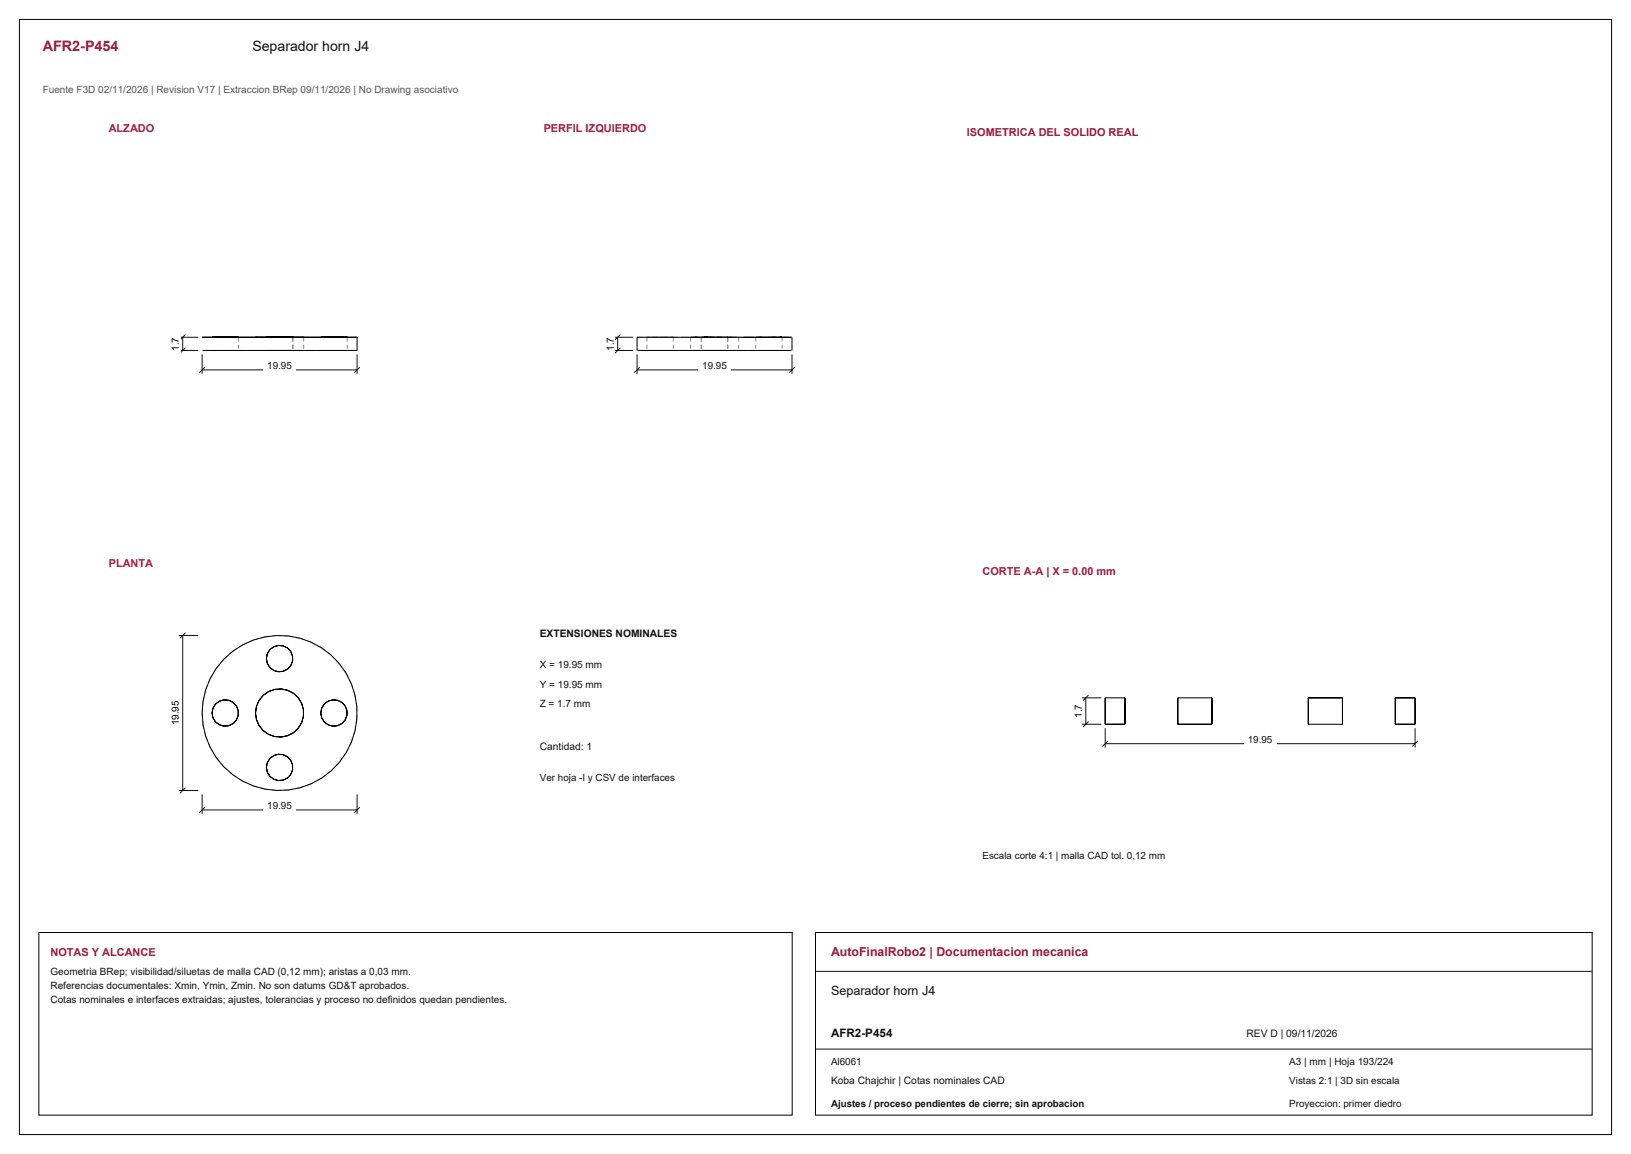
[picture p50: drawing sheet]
<svg xmlns="http://www.w3.org/2000/svg" width="420mm" height="297mm" viewBox="0 0 420 297" stroke-linecap="round" stroke-linejoin="round" font-family="sans-serif">
<defs><g id="words">
<text font-size="3.7" fill="#981b39" x="11" y="13">AFR2-P454</text>
<text font-size="3.6" fill="#111" x="65" y="13">Separador horn J4</text>
<text font-size="3.2" fill="#981b39" x="214" y="246">AutoFinalRobo2 | Documentacion mecanica</text>
<text font-size="3.2" fill="#111" x="214" y="256">Separador horn J4</text>
<text font-size="3" fill="#111" x="214" y="267">AFR2-P454</text>
<g font-size="2.8" fill="#a91843">
<text x="28" y="34">ALZADO</text>
<text x="140" y="34">PERFIL IZQUIERDO</text>
<text x="28" y="146">PLANTA</text>
<text x="253" y="148">CORTE A-A | X = 0.00 mm</text>
</g>
<g font-size="2.8" fill="#981b39">
<text x="249" y="35">ISOMETRICA DEL SOLIDO REAL</text>
<text x="13" y="246">NOTAS Y ALCANCE</text>
</g>
<text font-size="2.6" fill="#555" x="11" y="24">Fuente F3D 02/11/2026 | Revision V17 | Extraccion BRep 09/11/2026 | No Drawing asociativo</text>
<g font-size="2.6" fill="#111">
<text x="139" y="164">EXTENSIONES NOMINALES</text>
<text x="139" y="172">X = 19.95 mm</text>
<text x="139" y="177">Y = 19.95 mm</text>
<text x="139" y="182">Z = 1.7 mm</text>
<text x="139" y="193">Cantidad: 1</text>
<text x="13" y="251">Geometria BRep; visibilidad/siluetas de malla CAD (0,12 mm); aristas a 0,03 mm.</text>
<text x="13" y="254.6">Referencias documentales: Xmin, Ymin, Zmin. No son datums GD&amp;T aprobados.</text>
<text x="13" y="258.2">Cotas nominales e interfaces extraidas; ajustes, tolerancias y proceso no definidos quedan pendientes.</text>
<text x="321" y="267">REV D | 09/11/2026</text>
<text x="332" y="274">A3 | mm | Hoja 193/224</text>
<text x="214" y="279">Koba Chajchir | Cotas nominales CAD</text>
</g>
<g font-size="2.5">
<text x="46" y="90.3" transform="rotate(-90 46 90.3)">1.7</text>
<text x="158" y="90.3" transform="rotate(-90 158 90.3)">1.7</text>
<text x="278.6" y="184.8" transform="rotate(-90 278.6 184.8)">1.7</text>
<text x="46" y="186.7" transform="rotate(-90 46 186.7)">19.95</text>
</g>
<g font-size="2.5" fill="#111">
<text x="68.8" y="95">19.95</text>
<text x="180.8" y="95">19.95</text>
<text x="321.3" y="191.2">19.95</text>
<text x="139" y="201">Ver hoja -I y CSV de interfaces</text>
<text x="68.8" y="208.3">19.95</text>
<text x="253" y="221">Escala corte 4:1 | malla CAD tol. 0,12 mm</text>
<text x="214" y="274">Al6061</text>
<text x="332" y="279">Vistas 2:1 | 3D sin escala</text>
<text x="214" y="285">Ajustes / proceso pendientes de cierre; sin aprobacion</text>
<text x="332" y="285">Proyeccion: primer diedro</text>
</g>
</g></defs>
<path d="M5 5h410v287h-410zM52 86.8h39.9M52.3 90.2h39.6M61.3 86.8h.1M75.3 86.8h.1M78.1 86.8h.1M89.3 86.8h.1M91.9 86.8h.1M92 86.8v3.4" fill="none" stroke="#000" stroke-width=".26"/>
<g fill="none" stroke="#8c8c8c" stroke-width=".26" stroke-dasharray="1.1 .8" stroke-linecap="butt">
<path d="M52 90.2h.3M52.3 90.2h-.3M53 90.2h-.7M54.1 90.2h-1.1M54.6 90.2h.2M54.8 90.2h.7M54.8 90.2h-.2M55.5 90.2h1M55.5 90.2h-.7M55.7 90.2h-1.6M56.5 90.2h1.2M56.5 90.2h-1"/>
<path d="M57.6 90.2h-1.9M57.7 90.2h1.2M57.7 90.2h-1.2M58.9 90.2h1.1M58.9 90.2h-1.2M59.9 90.2h-2.3M60 90.2h.9M60 90.2h-1.1M60.9 90.2h.4M60.9 90.2h-.9M61.3 90.2h-.4M61.4 86.8v3.4"/>
<path d="M62.5 90.2h-2.6M65.3 90.2h-2.8M65.8 90.2h.2M66 90.2h.7M66 90.2h-.2M66.7 86.8h-.7M66.7 90.2h1.1M66.7 90.2h-.7M67.8 86.8h-1.1M67.8 90.2h1.3M67.8 90.2h-1.1M68.2 90.2h-2.9"/>
<path d="M68.6 86.8h.2M68.6 90.2h.2M68.8 86.8h.7M68.8 86.8h-.2M68.8 90.2h.7M68.8 90.2h-.2M69.1 86.8h-1.3M69.1 90.2h1.6M69.1 90.2h-1.3M69.5 86.8h1M69.5 86.8h-.7M69.5 90.2h1"/>
<path d="M69.5 90.2h-.7M70.5 86.8h1.2M70.5 86.8h-1M70.5 90.2h1.2M70.5 90.2h-1M70.7 86.8h-1.6M70.7 90.2h1.7M70.7 90.2h-1.6M71.2 90.2h-3M71.7 86.8h1.2M71.7 86.8h-1.2M71.7 90.2h1.2"/>
<path d="M71.7 90.2h-1.2M72.4 86.8h-1.7M72.4 90.2h1.7M72.4 90.2h-1.7M72.9 86.8h1.1M72.9 86.8h-1.2M72.9 90.2h1.1M72.9 90.2h-1.2M74 86.8h.9M74 86.8h-1.1M74 90.2h.9M74 90.2h-1.1"/>
<path d="M74.1 86.8h-1.7M74.1 90.2h1.5M74.1 90.2h-1.7M74.3 90.2h-3.1M74.9 86.8h.4M74.9 86.8h-.9M74.9 90.2h.4M74.9 90.2h-.9M75.3 86.8h-.4M75.3 90.2h-.4M75.4 86.8v3.4M75.6 86.8h-1.5"/>
<path d="M75.6 90.2h1.2M75.6 90.2h-1.5M76.8 86.8h-1.2M76.8 90.2h.9M76.8 90.2h-1.2M77.3 90.2h-3M77.7 86.8h-.9M77.7 90.2h.4M77.7 90.2h-.9M78.1 86.8h-.4M78.1 90.2h-.4M78.2 86.8v3.4"/>
<path d="M80.2 90.2h-2.9M82.6 90.2h.2M82.8 90.2h.7M82.8 90.2h-.2M82.8 90.2h-2.6M83.5 90.2h1M83.5 90.2h-.7M84.5 90.2h1.2M84.5 90.2h-1M85.3 90.2h-2.5M85.7 90.2h1.2M85.7 90.2h-1.2"/>
<path d="M86.9 90.2h1.1M86.9 90.2h-1.2M87.4 90.2h-2.1M88 90.2h.9M88 90.2h-1.1M88.9 90.2h.4M88.9 90.2h-.9M89.1 90.2h-1.7M89.3 90.2h-.4M89.4 86.8v3.4M90.5 90.2h-1.4M91.4 90.2h-.9"/>
<path d="M91.9 90.2h-.5"/>
</g>
<path d="M52 91.2v5M52 95.2h40M52.8 94.5l-1.4 1.4M92 91.2v5M92.6 94.5l-1.4 1.4" fill="none" stroke="#111" stroke-width=".26"/>
<path d="M67.8 93.1h8.4v3h-8.4z" fill-rule="evenodd" fill="#fff"/>
<path d="M46 90.2h5.1M46 86.8h5.1M47.1 86.8v3.4M47.7 89.5l-1.4 1.4M47.7 86.1l-1.4 1.4" fill="none" stroke="#111" stroke-width=".26"/>
<path d="M43.2 86h3.2v5h-3.2z" fill-rule="evenodd" fill="#fff"/>
<g fill="none" stroke="#8c8c8c" stroke-width=".26" stroke-dasharray="1.1 .8" stroke-linecap="butt">
<path d="M164.1 90.2h.3M164.2 90.2h-.1M164.8 86.8h-.6M164.8 90.2h-.6M165.8 86.8h-1M165.8 90.2h-1M166.6 86.8v3.4M166.6 86.8h.1M166.6 90.2h.4M166.7 86.8h.6M166.7 90.2h-.1M167 86.8h-.4"/>
<path d="M167 90.2h.7M167.3 86.8h-1.5M167.3 90.2h-1.5M167.3 86.8h.9M167.3 90.2h-.6M167.7 86.8h-.7M167.7 90.2h1.1M168.2 86.8h1.2M168.2 90.2h-.9M168.8 86.8h-1.1M168.8 90.2h1.2M169.1 86.8h-1.8"/>
<path d="M169.1 90.2h-1.8M169.4 86.8h1.2M169.4 90.2h-1.2M170 86.8h-1.2M170 90.2h1.2M170.6 86.8h1.2M170.6 90.2h-1.2M171.2 86.8h-1.2M171.2 90.2h1.1M171.3 86.8h-2.2M171.3 90.2h-2.2M171.8 86.8h.9"/>
<path d="M171.8 90.2h-1.2M172.3 86.8h-1.1M172.3 90.2h.7M172.7 86.8h.6M172.7 90.2h-.9M173 86.8h-.7M173 90.2h.4M173.3 86.8h.1M173.3 90.2h-.6M173.4 86.8h-.4M173.4 90.2h-.1M173.4 86.8v3.4"/>
<path d="M173.8 86.8h-2.5M173.8 90.2h-2.5M176.5 86.8h-2.7M176.5 90.2h-2.7M177.8 86.8v3.4M177.8 86.8h.4M177.8 90.2h.4M177.9 86.8h-.1M177.9 90.2h-.1M178.2 86.8h.7M178.2 90.2h.7M178.5 90.2h-.6"/>
<path d="M178.9 90.2h1.2M179.5 86.8h-3M179.5 90.2h-3M179.5 90.2h-1M180.1 86.8h1.4M180.1 90.2h1.4M180.6 86.8v3.4M180.6 86.8h.1M180.6 90.2h.4M180.7 86.8h.6M180.7 90.2h-.1M180.8 86.8h-1.3"/>
<path d="M180.8 90.2h-1.3M181 86.8h-.4M181 90.2h.7M181.3 90.2h-.6M181.5 90.2h1.7M181.7 86.8h-.7M181.7 90.2h1.1M182.2 86.8h1.2M182.2 90.2h-.9M182.3 90.2h-1.5M182.5 86.8h-3M182.5 90.2h-3"/>
<path d="M182.8 86.8h-1.1M182.8 90.2h1.2M183.2 86.8h1.6M183.2 90.2h1.6M183.4 86.8h1.2M183.4 90.2h-1.2M184 86.8h-1.2M184 90.2h1.2M184 86.8h-1.7M184 90.2h-1.7M184.6 86.8h1.2M184.6 90.2h-1.2"/>
<path d="M184.8 86.8h1.7M184.8 90.2h1.7M185.2 86.8h-1.2M185.2 90.2h1.1M185.5 86.8h-3M185.5 90.2h-3M185.7 86.8h-1.7M185.7 90.2h-1.7M185.8 86.8h.9M185.8 90.2h-1.2M186.3 86.8h-1.1M186.3 90.2h.7"/>
<path d="M186.5 86.8h1.4M186.5 90.2h1.4M186.7 86.8h.6M186.7 90.2h-.9M187 86.8h-.7M187 90.2h.4M187.2 86.8h-1.5M187.2 90.2h-1.5M187.3 86.8h.1M187.3 90.2h-.6M187.4 86.8h-.4M187.4 90.2h-.1"/>
<path d="M187.4 86.8v3.4M187.9 86.8h1.2M187.9 90.2h1.2M188.5 90.2h-1.3M188.5 86.8h-3M188.5 90.2h-3M189.1 86.8h.7M189.1 90.2h.7M189.5 86.8h-1M189.5 90.2h-1M189.8 86.8h.4M189.8 90.2h.4"/>
<path d="M190.1 86.8h-.6M190.1 90.2h-.6M190.2 86.8h-.1M190.2 90.2h-.1M190.2 86.8v3.4M191.5 86.8h-3M191.5 90.2h-3M194.2 90.2h-2.7M194.6 86.8v3.4M194.6 86.8h.1M194.6 90.2h.4M194.7 86.8h.6"/>
<path d="M194.7 90.2h-.1M195 90.2h.7M195.3 90.2h-.6M195.7 90.2h1.1M196.2 86.8h1.2M196.2 90.2h-.9M196.7 86.8h-2.5M196.7 90.2h-2.5M196.8 90.2h1.2M197.4 86.8h1.2M197.4 90.2h-1.2M198 90.2h1.2"/>
<path d="M198.6 90.2h-1.2M198.9 86.8h-2.2M198.9 90.2h-2.2M199.2 90.2h1.1M199.8 86.8h.9M199.8 90.2h-1.2M200.3 90.2h.7M200.7 90.2h-.9M200.7 86.8h-1.8M200.7 90.2h-1.8M201 90.2h.4M201.3 90.2h-.6"/>
<path d="M201.4 90.2h-.1M201.4 86.8v3.4M202.2 90.2h-1.5M203.2 90.2h-1M203.6 86.8h.3M203.6 90.2h.3M203.8 90.2h-.6M203.9 86.8h-.1M203.9 90.2h-.1"/>
</g>
<path d="M164.4 90.2h39.2M203.8 86.8h-39.7l-.1 3.4M203.9 86.8v3.4" fill="none" stroke="#000" stroke-width=".26"/>
<path d="M164 91.2v5M164 95.2h39.9M164.8 94.5l-1.4 1.4M203.9 91.2v5M204.6 94.5l-1.4 1.4" fill="none" stroke="#111" stroke-width=".26"/>
<path d="M179.8 93.1h8.4v3h-8.4z" fill-rule="evenodd" fill="#fff"/>
<path d="M158 90.2h5.1M158 86.8h5.1M159.1 86.8v3.4M159.7 89.5l-1.4 1.4M159.7 86.1l-1.4 1.4" fill="none" stroke="#111" stroke-width=".26"/>
<path d="M155.2 86h3.2v5h-3.2z" fill-rule="evenodd" fill="#fff"/>
<g fill="none" stroke="#8c8c8c" stroke-width=".26" stroke-dasharray="1.1 .8" stroke-linecap="butt">
<path d="M53 177.5l-.7 3M54.1 174.6l-1.1 2.9M55.7 172l-1.6 2.6M57.6 169.7l-1.9 2.3M59.9 167.6l-2.3 2.1M62.5 166l-2.6 1.6M65.3 164.7l-2.8 1.3M68.2 163.9l-2.9 .8M71.2 163.6l-3 .3M74.3 163.7l-3.1-.1M77.3 164.3l-3-.6M80.2 165.3l-2.9-1"/>
<path d="M82.8 166.8l-2.6-1.5M85.3 168.6l-2.5-1.8M87.4 170.8l-2.1-2.2M89.1 173.3l-1.7-2.5M90.5 176l-1.4-2.7M91.4 179l-.9-3M52 183.5l.3 3M52.3 186.5l.7 3M52.3 180.5l-.3 3M53 189.5l1.1 2.9M54.1 192.4l1.6 2.6M55.7 195l1.9 2.3"/>
<path d="M57.6 197.3l2.3 2.1M59.9 199.4l2.6 1.6M85.3 198.4l2.1-2.2M87.4 196.2l1.7-2.5M89.1 193.7l1.4-2.7M90.5 191l.9-3M91.4 188l.5-3M91.9 185v-3M91.9 182l-.5-3M62.5 201l2.8 1.3M65.3 202.3l2.9 .8M68.2 203.1l3 .3"/>
<path d="M71.2 203.4l3.1-.1M74.3 203.3l3-.6M77.3 202.7l2.9-1M80.2 201.7l2.6-1.5M82.8 200.2l2.5-1.8"/>
</g>
<g fill="none" stroke="#000" stroke-width=".26">
<circle cx="72" cy="169.5" r="3.4"/>
<circle cx="58" cy="183.5" r="3.4"/>
<circle cx="72" cy="183.5" r="6.2"/>
<circle cx="72" cy="183.5" r="20"/>
<circle cx="72" cy="197.5" r="3.4"/>
<circle cx="86" cy="183.5" r="3.4"/>
</g>
<path d="M52 204.4v5.1M52 208.4h40M52.8 207.8l-1.4 1.4M92 204.4v5.1M92.6 207.8l-1.4 1.4" fill="none" stroke="#111" stroke-width=".26"/>
<path d="M67.8 206.4h8.4v3h-8.4z" fill-rule="evenodd" fill="#fff"/>
<path d="M46 163.5h5.1M47.1 163.5v40M47.7 162.9l-1.4 1.4M46 203.5h5.1M47.7 202.7l-1.4 1.4" fill="none" stroke="#111" stroke-width=".26"/>
<path d="M43.2 179.6h3.2v7.8h-3.2z" fill-rule="evenodd" fill="#fff"/>
<path d="M284.6 179.6h5.1v6.8h-5.1zM303.3 179.6h8.8v6.8h-8.8zM336.9 179.6h8.8v6.8h-8.8zM359.3 179.6h5.1v6.8h-5.1z" fill="none" stroke="#000" stroke-width=".26"/>
<path d="M284.6 187.4v5M284.6 191.4h79.8M285.3 190.7l-1.4 1.4M364.4 187.4v5M365.1 190.7l-1.4 1.4" fill="none" stroke="#111" stroke-width=".26"/>
<path d="M320.3 189.3h8.4v3h-8.4z" fill-rule="evenodd" fill="#fff"/>
<path d="M278.6 179.6h5M279.6 179.6v6.8M280.3 178.9l-1.4 1.4M278.6 186.4h5M280.3 185.7l-1.4 1.4" fill="none" stroke="#111" stroke-width=".26"/>
<path d="M275.8 180.5h3.2v5h-3.2z" fill-rule="evenodd" fill="#fff"/>
<path d="M10 240h194v47h-194zM210 240h200v47h-200z" fill="none" stroke="#000" stroke-width=".26"/>
<path d="M210 250h200M210 270h200" fill="none" stroke="#111" stroke-width=".26"/>
<use href="#words"/>
</svg>
